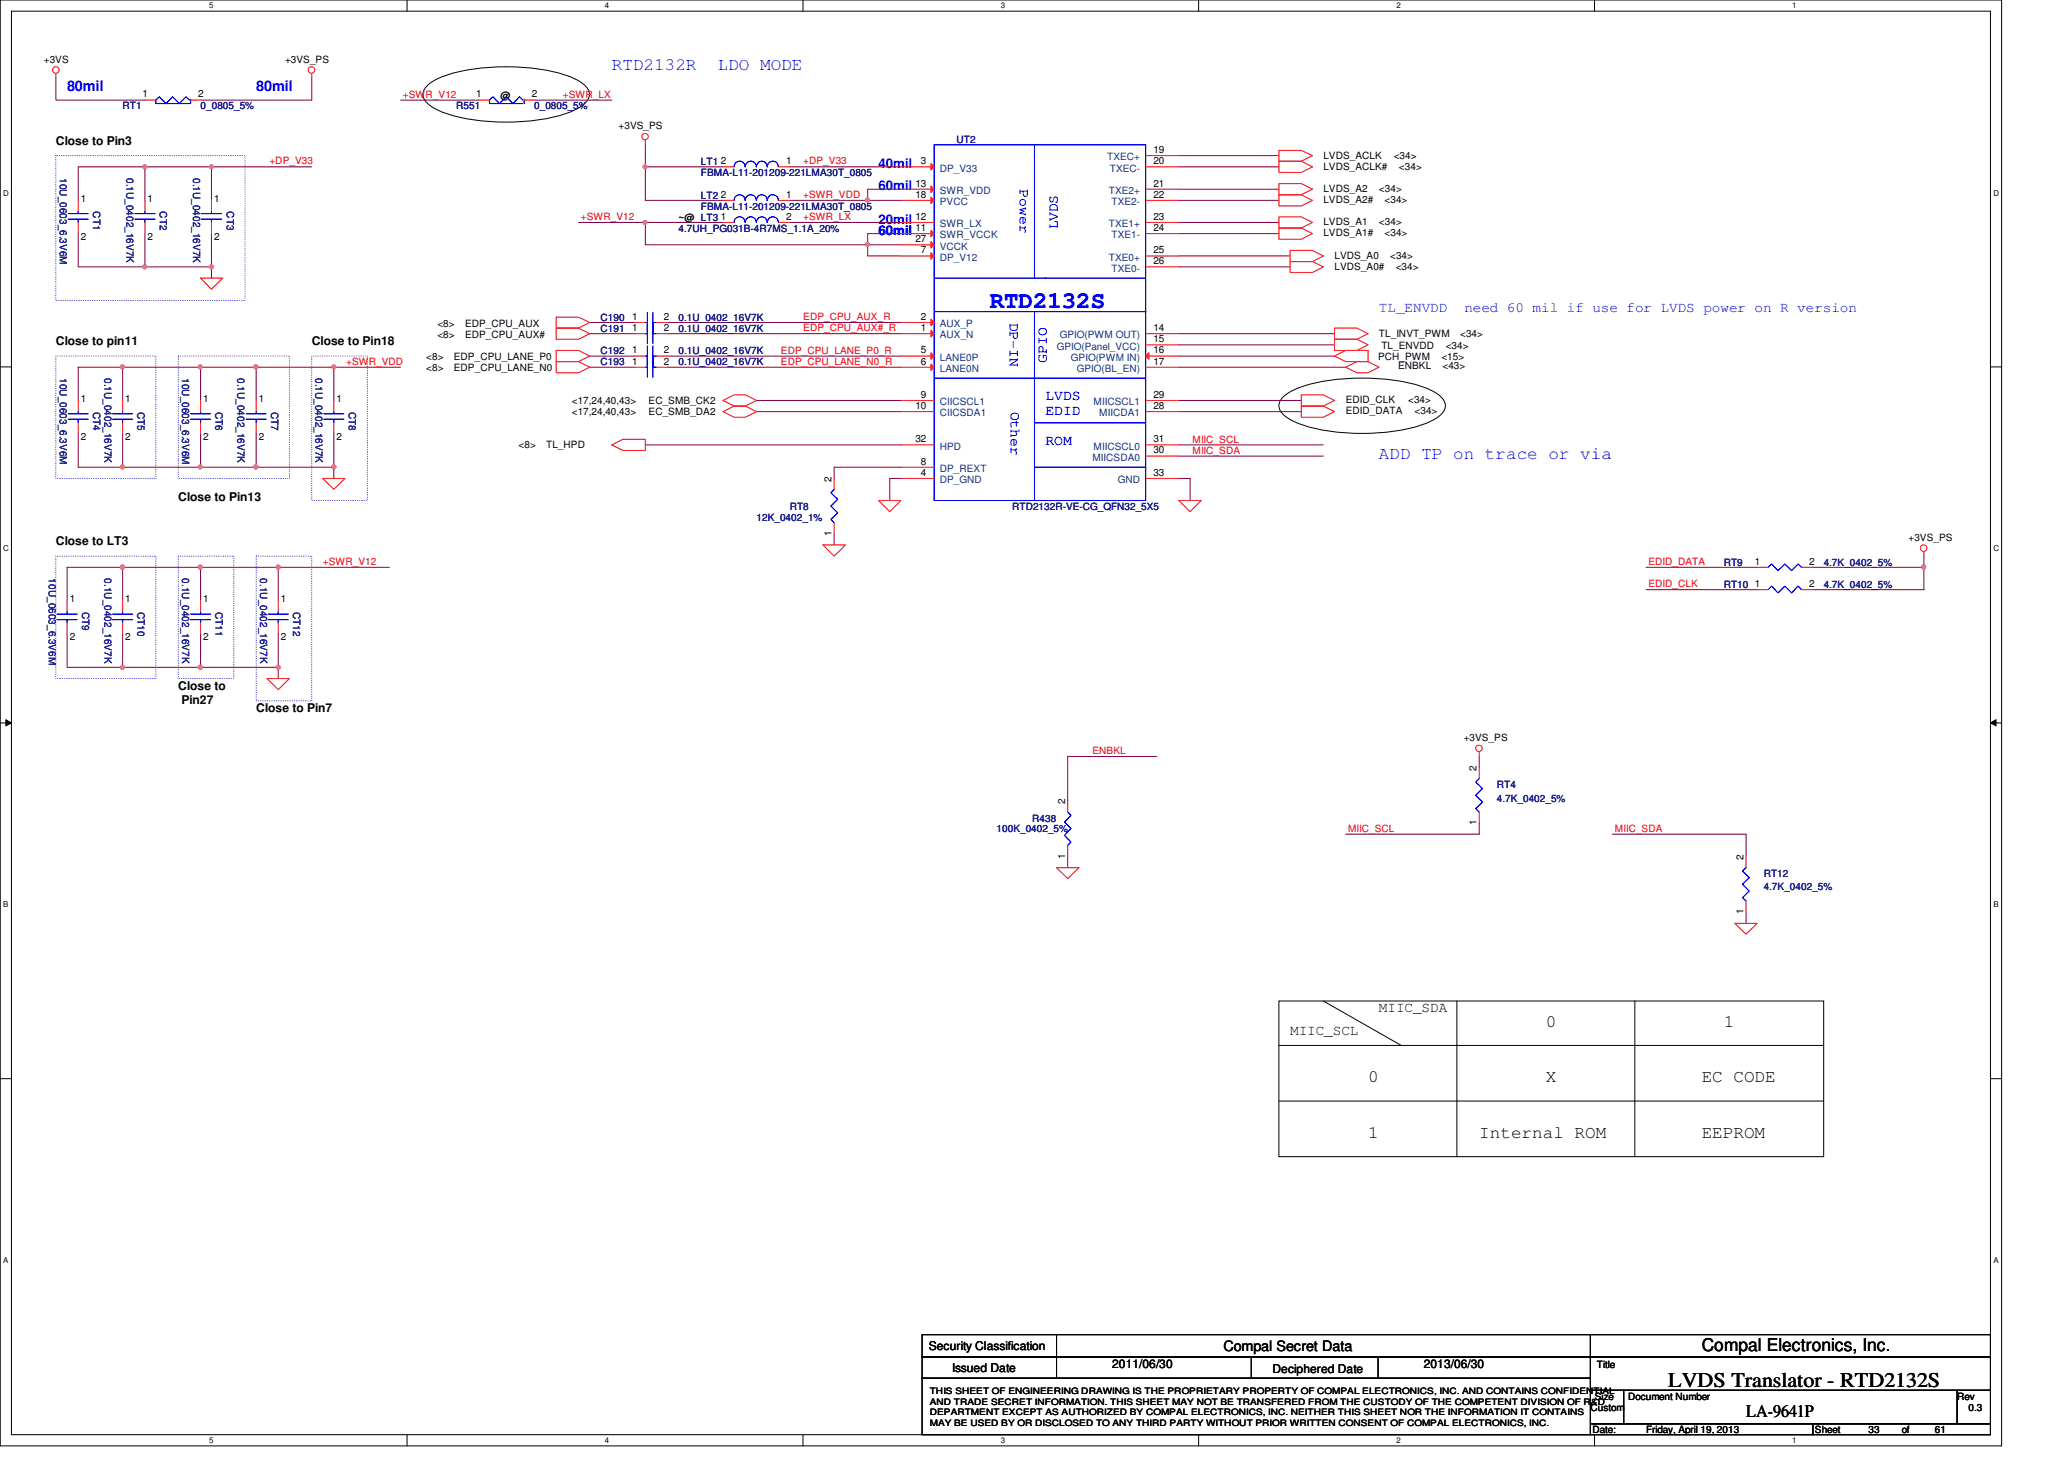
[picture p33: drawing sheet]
<svg xmlns="http://www.w3.org/2000/svg" width="297mm" height="210mm" viewBox="0 0 297 210" stroke-linecap="round" stroke-linejoin="round" font-family="sans-serif">
<defs><g id="words">
<text font-size="3.3" fill="#00f" x="142.4" y="44.4">RTD2132S</text>
<text font-size="3" x="240.1" y="199.6">LVDS Translator - RTD2132S</text>
<g font-size="2.5" fill="#00f">
<text x="88.1" y="10.1">RTD2132R</text>
<text x="103.3" y="10.1">LDO MODE</text>
<text x="198.5" y="66.1">ADD TP on trace or via</text>
</g>
<g font-size="2.5">
<text x="222.5" y="147.7">0</text>
<text x="248.1" y="147.7">1</text>
<text x="196.9" y="155.7">0</text>
<text x="222.5" y="155.7">X</text>
<text x="244.9" y="155.7">EC CODE</text>
<text x="196.9" y="163.7">1</text>
<text x="212.9" y="163.7">Internal ROM</text>
<text x="244.9" y="163.7">EEPROM</text>
<text x="244.9" y="194.3">Compal Electronics, Inc.</text>
<text x="251.3" y="203.9">LA-9641P</text>
</g>
<g font-size="2.1" fill="#00f">
<text x="9.6" y="13.1">80mil</text>
<text x="36.9" y="13.1">80mil</text>
<text x="146.8" y="27.2" transform="rotate(90 146.8 27.2)">Power</text>
<text x="152.2" y="33" transform="rotate(-90 152.2 33)">LVDS</text>
<text x="145.3" y="46.4" transform="rotate(90 145.3 46.4)">DP-IN</text>
<text x="198.5" y="44.8">TL_ENVDD</text>
<text x="210.7" y="44.8">need 60 mil if use for LVDS power on R version</text>
<text x="150.7" y="52.2" transform="rotate(-90 150.7 52.2)">GPIO</text>
<text x="145.5" y="59.2" transform="rotate(90 145.5 59.2)">Other</text>
<text x="150.4" y="57.6">LVDS</text>
<text x="150.4" y="59.8">EDID</text>
<text x="150.4" y="64">ROM</text>
</g>
<g font-size="2.1">
<text x="185.7" y="148.8">MIIC_SCL</text>
<text x="198.5" y="145.6">MIIC_SDA</text>
<text x="176.1" y="194.4">Compal Secret Data</text>
</g>
<g font-size="1.9" fill="#00f">
<text x="126.4" y="24.2">40mil</text>
<text x="126.4" y="27.4">60mil</text>
<text x="126.4" y="32.2">20mil</text>
<text x="126.4" y="33.8">60mil</text>
</g>
<g font-size="1.7">
<text x="8" y="20.8">Close to Pin3</text>
<text x="8" y="49.6">Close to pin11</text>
<text x="44.9" y="49.6">Close to Pin18</text>
<text x="25.7" y="72">Close to Pin13</text>
<text x="8" y="78.4">Close to LT3</text>
<text x="25.7" y="99.2">Close to</text>
<text x="26.1" y="101.3">Pin27</text>
<text x="36.9" y="102.4">Close to Pin7</text>
<text x="133.7" y="194.3">Security Classification</text>
<text x="137" y="197.3">Issued Date</text>
<text x="160.1" y="196.8">2011/06/30</text>
<text x="183.1" y="197.5">Deciphered Date</text>
<text x="204.9" y="196.8">2013/06/30</text>
</g>
<g font-size="1.4">
<text x="6.3" y="9.1">+3VS</text>
<text x="41" y="9.1">+3VS_PS</text>
<text x="20.5" y="14">1</text>
<text x="28.5" y="14">2</text>
<text x="68.5" y="14">1</text>
<text x="72" y="14.2">@</text>
<text x="76.5" y="14">2</text>
<text x="89" y="18.6">+3VS_PS</text>
<text x="103.8" y="23.6">2</text>
<text x="113.2" y="23.6">1</text>
<text x="132.5" y="23.6">3</text>
<text x="166" y="23.6">20</text>
<text x="166" y="22">19</text>
<text x="190.5" y="22.8">LVDS_ACLK</text>
<text x="200.6" y="22.8">&lt;34&gt;</text>
<text x="11.6" y="29">1</text>
<text x="21.2" y="29">1</text>
<text x="30.8" y="29">1</text>
<text x="103.8" y="28.4">2</text>
<text x="113.2" y="28.4">1</text>
<text x="131.7" y="28.4">18</text>
<text x="131.7" y="26.8">13</text>
<text x="166" y="28.4">22</text>
<text x="166" y="26.8">21</text>
<text x="190.5" y="29.2">LVDS_A2#</text>
<text x="190.5" y="27.6">LVDS_A2</text>
<text x="190.5" y="24.4">LVDS_ACLK#</text>
<text x="198.5" y="27.6">&lt;34&gt;</text>
<text x="199.3" y="29.2">&lt;34&gt;</text>
<text x="201.3" y="24.4">&lt;34&gt;</text>
<text x="11.6" y="34.5">2</text>
<text x="21.2" y="34.5">2</text>
<text x="30.8" y="34.5">2</text>
<text x="97.7" y="31.7">~@ LT3</text>
<text x="103.8" y="31.6">1</text>
<text x="113.2" y="31.6">2</text>
<text x="131.7" y="31.6">12</text>
<text x="131.7" y="33.2">11</text>
<text x="131.7" y="34.8">27</text>
<text x="166" y="33.2">24</text>
<text x="166" y="31.6">23</text>
<text x="190.5" y="34">LVDS_A1#</text>
<text x="190.5" y="32.4">LVDS_A1</text>
<text x="198.5" y="32.4">&lt;34&gt;</text>
<text x="199.3" y="34">&lt;34&gt;</text>
<text x="132.5" y="36.4">7</text>
<text x="166" y="38">26</text>
<text x="166" y="36.4">25</text>
<text x="192.1" y="37.2">LVDS_A0</text>
<text x="192.1" y="38.8">LVDS_A0#</text>
<text x="200.1" y="37.2">&lt;34&gt;</text>
<text x="200.9" y="38.8">&lt;34&gt;</text>
<text x="62.9" y="47">&lt;8&gt;</text>
<text x="66.9" y="47">EDP_CPU_AUX</text>
<text x="91" y="47.6">1</text>
<text x="91" y="46">1</text>
<text x="95.5" y="47.6">2</text>
<text x="95.5" y="46">2</text>
<text x="132.5" y="47.6">1</text>
<text x="132.5" y="46">2</text>
<text x="166" y="47.6">14</text>
<text x="61.3" y="51.8">&lt;8&gt;</text>
<text x="61.3" y="53.4">&lt;8&gt;</text>
<text x="62.9" y="48.6">&lt;8&gt;</text>
<text x="65.3" y="51.8">EDP_CPU_LANE_P0</text>
<text x="65.3" y="53.4">EDP_CPU_LANE_N0</text>
<text x="66.9" y="48.6">EDP_CPU_AUX#</text>
<text x="91" y="50.8">1</text>
<text x="91" y="52.5">1</text>
<text x="95.5" y="50.8">2</text>
<text x="95.5" y="52.5">2</text>
<text x="132.5" y="50.8">5</text>
<text x="132.5" y="52.5">6</text>
<text x="166" y="52.5">17</text>
<text x="166" y="49.2">15</text>
<text x="166" y="50.8">16</text>
<text x="198.3" y="51.8">PCH_PWM</text>
<text x="198.5" y="48.4">TL_INVT_PWM</text>
<text x="198.8" y="50.2">TL_ENVDD</text>
<text x="201.2" y="53">ENBKL</text>
<text x="207.4" y="51.8">&lt;15&gt;</text>
<text x="207.6" y="53">&lt;43&gt;</text>
<text x="208.1" y="50.2">&lt;34&gt;</text>
<text x="210.1" y="48.4">&lt;34&gt;</text>
<text x="11.6" y="57.8">1</text>
<text x="18" y="57.8">1</text>
<text x="29.2" y="57.8">1</text>
<text x="37.2" y="57.8">1</text>
<text x="48.4" y="57.8">1</text>
<text x="82.3" y="58.2">&lt;17,24,40,43&gt;</text>
<text x="82.3" y="59.8">&lt;17,24,40,43&gt;</text>
<text x="93.3" y="58.2">EC_SMB_CK2</text>
<text x="93.3" y="59.8">EC_SMB_DA2</text>
<text x="131.7" y="58.8">10</text>
<text x="132.5" y="57.2">9</text>
<text x="166" y="57.2">29</text>
<text x="166" y="58.8">28</text>
<text x="193.7" y="58">EDID_CLK</text>
<text x="193.7" y="59.6">EDID_DATA</text>
<text x="202.6" y="58">&lt;34&gt;</text>
<text x="203.6" y="59.6">&lt;34&gt;</text>
<text x="11.6" y="63.3">2</text>
<text x="18" y="63.3">2</text>
<text x="29.2" y="63.3">2</text>
<text x="37.2" y="63.3">2</text>
<text x="48.4" y="63.3">2</text>
<text x="74.6" y="64.4">&lt;8&gt;</text>
<text x="78.6" y="64.4">TL_HPD</text>
<text x="131.7" y="63.6">32</text>
<text x="166" y="63.6">31</text>
<text x="166" y="65.2">30</text>
<text x="119.7" y="69.3" transform="rotate(-90 119.7 69.3)">2</text>
<text x="132.5" y="66.8">8</text>
<text x="132.5" y="68.5">4</text>
<text x="166" y="68.5">33</text>
<text x="119.7" y="77.1" transform="rotate(-90 119.7 77.1)">1</text>
<text x="274.7" y="77.9">+3VS_PS</text>
<text x="252.6" y="81.2">1</text>
<text x="260.4" y="81.2">2</text>
<text x="10" y="86.6">1</text>
<text x="18" y="86.6">1</text>
<text x="29.2" y="86.6">1</text>
<text x="40.4" y="86.6">1</text>
<text x="252.6" y="84.5">1</text>
<text x="260.4" y="84.5">2</text>
<text x="10" y="92.1">2</text>
<text x="18" y="92.1">2</text>
<text x="29.2" y="92.1">2</text>
<text x="40.4" y="92.1">2</text>
<text x="210.6" y="106.6">+3VS_PS</text>
<text x="212.5" y="110.9" transform="rotate(-90 212.5 110.9)">2</text>
<text x="153.3" y="115.7" transform="rotate(-90 153.3 115.7)">2</text>
<text x="212.5" y="118.7" transform="rotate(-90 212.5 118.7)">1</text>
<text x="153.3" y="123.5" transform="rotate(-90 153.3 123.5)">1</text>
<text x="250.9" y="123.7" transform="rotate(-90 250.9 123.7)">2</text>
<text x="250.9" y="131.5" transform="rotate(-90 250.9 131.5)">1</text>
<text x="229.8" y="196.8">Title</text>
<text x="228.9" y="203">Custom</text>
<text x="229.5" y="201.4">Size</text>
<text x="234.3" y="201.4">Document Number</text>
<text x="281.7" y="201.4">Rev</text>
<text x="283.3" y="203">0.3</text>
<text x="229.2" y="206.2">Date:</text>
<text x="236.9" y="206.2">Friday, April 19, 2013</text>
<text x="261.2" y="206.2">Sheet</text>
<text x="268.9" y="206.2">33</text>
<text x="273.7" y="206.2">of</text>
<text x="278.5" y="206.2">61</text>
</g>
<g font-size="1.4" fill="#000080">
<text x="17.6" y="15.7">RT1</text>
<text x="28.9" y="15.7">0_0805_5%</text>
<text x="65.7" y="15.7">R551</text>
<text x="76.9" y="15.7">0_0805_5%</text>
<text x="100.9" y="23.7">LT1</text>
<text x="137.7" y="20.6">UT2</text>
<text x="8.6" y="25.6" transform="rotate(90 8.6 25.6)">10U_0603_6.3V6M</text>
<text x="18.2" y="25.6" transform="rotate(90 18.2 25.6)">0.1U_0402_16V7K</text>
<text x="27.8" y="25.6" transform="rotate(90 27.8 25.6)">0.1U_0402_16V7K</text>
<text x="100.9" y="28.6">LT2</text>
<text x="100.9" y="25.4">FBMA-L11-201209-221LMA30T_0805</text>
<text x="13.4" y="30.4" transform="rotate(90 13.4 30.4)">CT1</text>
<text x="23" y="30.4" transform="rotate(90 23 30.4)">CT2</text>
<text x="32.6" y="30.4" transform="rotate(90 32.6 30.4)">CT3</text>
<text x="97.7" y="33.4">4.7UH_PG031B-4R7MS_1.1A_20%</text>
<text x="100.9" y="30.2">FBMA-L11-201209-221LMA30T_0805</text>
<text x="86.4" y="47.8">C191</text>
<text x="86.4" y="46.2">C190</text>
<text x="97.7" y="47.8">0.1U_0402_16V7K</text>
<text x="97.7" y="46.2">0.1U_0402_16V7K</text>
<text x="86.4" y="51">C192</text>
<text x="86.4" y="52.6">C193</text>
<text x="97.7" y="51">0.1U_0402_16V7K</text>
<text x="97.7" y="52.6">0.1U_0402_16V7K</text>
<text x="8.6" y="54.4" transform="rotate(90 8.6 54.4)">10U_0603_6.3V6M</text>
<text x="13.4" y="59.2" transform="rotate(90 13.4 59.2)">CT4</text>
<text x="15" y="54.4" transform="rotate(90 15 54.4)">0.1U_0402_16V7K</text>
<text x="19.8" y="59.2" transform="rotate(90 19.8 59.2)">CT5</text>
<text x="26.2" y="54.4" transform="rotate(90 26.2 54.4)">10U_0603_6.3V6M</text>
<text x="31" y="59.2" transform="rotate(90 31 59.2)">CT6</text>
<text x="34.2" y="54.4" transform="rotate(90 34.2 54.4)">0.1U_0402_16V7K</text>
<text x="39" y="59.2" transform="rotate(90 39 59.2)">CT7</text>
<text x="45.4" y="54.4" transform="rotate(90 45.4 54.4)">0.1U_0402_16V7K</text>
<text x="50.2" y="59.2" transform="rotate(90 50.2 59.2)">CT8</text>
<text x="108.9" y="75">12K_0402_1%</text>
<text x="113.7" y="73.4">RT8</text>
<text x="145.7" y="73.4">RTD2132R-VE-CG_QFN32_5X5</text>
<text x="7" y="83.2" transform="rotate(90 7 83.2)">10U_0603_6.3V6M</text>
<text x="15" y="83.2" transform="rotate(90 15 83.2)">0.1U_0402_16V7K</text>
<text x="26.2" y="83.2" transform="rotate(90 26.2 83.2)">0.1U_0402_16V7K</text>
<text x="37.4" y="83.2" transform="rotate(90 37.4 83.2)">0.1U_0402_16V7K</text>
<text x="248.1" y="81.4">RT9</text>
<text x="262.5" y="81.4">4.7K_0402_5%</text>
<text x="11.8" y="88" transform="rotate(90 11.8 88)">CT9</text>
<text x="19.8" y="88" transform="rotate(90 19.8 88)">CT10</text>
<text x="31" y="88" transform="rotate(90 31 88)">CT11</text>
<text x="42.2" y="88" transform="rotate(90 42.2 88)">CT12</text>
<text x="248.1" y="84.6">RT10</text>
<text x="262.5" y="84.6">4.7K_0402_5%</text>
<text x="215.4" y="113.4">RT4</text>
<text x="143.4" y="119.8">100K_0402_5%</text>
<text x="148.5" y="118.2">R438</text>
<text x="215.4" y="115.3">4.7K_0402_5%</text>
<text x="253.8" y="126.2">RT12</text>
<text x="253.8" y="128.1">4.7K_0402_5%</text>
</g>
<g font-size="1.4" fill="#f00">
<text x="58" y="14.1">+SWR_V12</text>
<text x="81" y="14.1">+SWR_LX</text>
<text x="38.8" y="23.7">+DP_V33</text>
<text x="115.6" y="23.7">+DP_V33</text>
<text x="115.6" y="28.5">+SWR_VDD</text>
<text x="83.6" y="31.7">+SWR_V12</text>
<text x="115.6" y="31.7">+SWR_LX</text>
<text x="115.6" y="47.7">EDP_CPU_AUX#_R</text>
<text x="115.6" y="46.1">EDP_CPU_AUX_R</text>
<text x="49.8" y="52.5">+SWR_VDD</text>
<text x="112.4" y="50.9">EDP_CPU_LANE_P0_R</text>
<text x="112.4" y="52.5">EDP_CPU_LANE_N0_R</text>
<text x="171.6" y="63.7">MIIC_SCL</text>
<text x="171.6" y="65.3">MIIC_SDA</text>
<text x="46.5" y="81.3">+SWR_V12</text>
<text x="237.2" y="81.3">EDID_DATA</text>
<text x="237.2" y="84.5">EDID_CLK</text>
<text x="157.2" y="108.5">ENBKL</text>
<text x="194" y="119.7">MIIC_SCL</text>
<text x="232.4" y="119.7">MIIC_SDA</text>
</g>
<g font-size="1.4" fill="#004080">
<text x="159.3" y="23.1">TXEC+</text>
<text x="135.3" y="24.7">DP_V33</text>
<text x="135.3" y="29.5">PVCC</text>
<text x="135.3" y="27.9">SWR_VDD</text>
<text x="159.6" y="27.9">TXE2+</text>
<text x="159.7" y="24.7">TXEC-</text>
<text x="160" y="29.5">TXE2-</text>
<text x="135.3" y="32.7">SWR_LX</text>
<text x="135.3" y="34.3">SWR_VCCK</text>
<text x="135.3" y="35.9">VCCK</text>
<text x="159.6" y="32.7">TXE1+</text>
<text x="160" y="34.3">TXE1-</text>
<text x="135.3" y="37.5">DP_V12</text>
<text x="159.6" y="37.5">TXE0+</text>
<text x="160" y="39.1">TXE0-</text>
<text x="135.3" y="47.1">AUX_P</text>
<text x="135.3" y="48.7">AUX_N</text>
<text x="135.3" y="51.9">LANE0P</text>
<text x="135.3" y="53.5">LANE0N</text>
<text x="152.1" y="50.3">GPIO(Panel_VCC)</text>
<text x="152.5" y="48.7">GPIO(PWM OUT)</text>
<text x="154.1" y="51.9">GPIO(PWM IN)</text>
<text x="155" y="53.5">GPIO(BL_EN)</text>
<text x="135.3" y="58.3">CIICSCL1</text>
<text x="135.3" y="59.9">CIICSDA1</text>
<text x="157.4" y="58.3">MIICSCL1</text>
<text x="158.2" y="59.9">MIICDA1</text>
<text x="135.3" y="64.7">HPD</text>
<text x="157.4" y="64.7">MIICSCL0</text>
<text x="135.3" y="67.9">DP_REXT</text>
<text x="135.3" y="69.5">DP_GND</text>
<text x="157.2" y="66.3">MIICSDA0</text>
<text x="160.9" y="69.5">GND</text>
</g>
<g font-size="1.3">
<text x="133.8" y="200.6">THIS SHEET OF ENGINEERING DRAWING IS THE PROPRIETARY PROPERTY OF COMPAL ELECTRONICS, INC. AND CONTAINS CONFIDENTIAL</text>
<text x="133.8" y="202.1">AND TRADE SECRET INFORMATION. THIS SHEET MAY NOT BE TRANSFERED FROM THE CUSTODY OF THE COMPETENT DIVISION OF R&amp;D</text>
<text x="133.8" y="203.6">DEPARTMENT EXCEPT AS AUTHORIZED BY COMPAL ELECTRONICS, INC. NEITHER THIS SHEET NOR THE INFORMATION IT CONTAINS</text>
<text x="133.8" y="205.1">MAY BE USED BY OR DISCLOSED TO ANY THIRD PARTY WITHOUT PRIOR WRITTEN CONSENT OF COMPAL ELECTRONICS, INC.</text>
</g>
<g font-size="1.1">
<text x="30.1" y="1.1">5</text>
<text x="87" y="1.1">4</text>
<text x="144" y="1.1">3</text>
<text x="201" y="1.1">2</text>
<text x="257.9" y="1.1">1</text>
<text x=".5" y="28.2">D</text>
<text x="286.9" y="28.2">D</text>
<text x=".5" y="79.3">C</text>
<text x="286.9" y="79.3">C</text>
<text x=".5" y="130.6">B</text>
<text x="286.9" y="130.6">B</text>
<text x=".5" y="181.7">A</text>
<text x="286.9" y="181.7">A</text>
<text x="30.1" y="207.6">5</text>
<text x="87" y="207.6">4</text>
<text x="144" y="207.6">3</text>
<text x="201" y="207.6">2</text>
<text x="257.9" y="207.6">1</text>
</g>
</g></defs>
<path d="M0 0h288.1v208h-288.1zM1.6 1.6h284.9v204.8h-284.9z" fill="none" stroke="#000" stroke-width=".14"/>
<g fill="#fff">
<path d="M30.1 .2h.6v1.2h-.6z"/>
<path d="M30.1 206.6h.6v1.2h-.6z"/>
</g>
<path d="M58.6 0v1.6M58.6 206.4v1.6" fill="none" stroke="#000" stroke-width=".14"/>
<g fill="#fff">
<path d="M87 .2h.6v1.2h-.6z"/>
<path d="M87 206.6h.6v1.2h-.6z"/>
</g>
<path d="M115.6 0v1.6M115.6 206.4v1.6" fill="none" stroke="#000" stroke-width=".14"/>
<g fill="#fff">
<path d="M144 .2h.6v1.2h-.6z"/>
<path d="M144 206.6h.6v1.2h-.6z"/>
</g>
<path d="M172.5 0v1.6M172.5 206.4v1.6" fill="none" stroke="#000" stroke-width=".14"/>
<g fill="#fff">
<path d="M200.9 .2h.6v1.2h-.6z"/>
<path d="M200.9 206.6h.6v1.2h-.6z"/>
</g>
<path d="M229.5 0v1.6M229.5 206.4v1.6" fill="none" stroke="#000" stroke-width=".14"/>
<g fill="#fff">
<path d="M257.9 .2h.6v1.2h-.6z"/>
<path d="M257.9 206.6h.6v1.2h-.6z"/>
<path d="M.5 27.2h.7v1.2h-.7z"/>
<path d="M286.9 27.2h.7v1.2h-.7z"/>
<path d="M.5 78.4h.7v1.1h-.7z"/>
<path d="M286.9 78.4h.7v1.1h-.7z"/>
</g>
<path d="M0 52.8h1.6M286.5 52.8h1.6" fill="none" stroke="#000" stroke-width=".14"/>
<g fill="#fff">
<path d="M.5 129.6h.7v1.2h-.7z"/>
<path d="M286.9 129.6h.7v1.2h-.7z"/>
</g>
<path d="M0 104h1.6M.8 103.5l.8 .5-.8 .4zM286.5 104l.8-.5v.9zM286.5 104h1.6" fill="none" stroke="#000" stroke-width=".14"/>
<path d="M.8 103.5l.8 .5-.8 .4zM286.5 104l.8-.5v.9z" fill="#000"/>
<g fill="#fff">
<path d="M.5 180.8h.7v1.1h-.7z"/>
<path d="M286.9 180.8h.7v1.1h-.7z"/>
</g>
<path d="M61.3 12.5a10 10 0 0 1 5.5-2.3 32 32 0 0 1 14.5 .6 6.9 6.9 0 0 1 3.1 1.7 1.64 1.64 0 0 1-.5 2.6 14.4 14.4 0 0 1-6.4 2.1 29.4 29.4 0 0 1-14.1-1.2 4.3 4.3 0 0 1-2.4-1.9l-.1-.5 .1-.6zM184.5 57.3a10 10 0 0 1 5.5-2.4 32 32 0 0 1 14.5 .7 6.9 6.9 0 0 1 3.1 1.7 1.64 1.64 0 0 1-.5 2.6 14.4 14.4 0 0 1-6.4 2.1 29.4 29.4 0 0 1-14.2-1.2 4.3 4.3 0 0 1-2.3-1.9l-.1-.5 .1-.6zM0 155.2h1.6M184.1 158.4h78.4M184.1 150.4h78.4M184.1 144h78.4v22.4h-78.4zM190.4 144l11.3 6.4M209.7 144v22.4M235.3 144v22.4M286.5 155.2h1.6" fill="none" stroke="#000" stroke-width=".14"/>
<path d="M8 22.4h27.3v20.8h-27.3zM8 51.2h14.4v17.6h-14.4zM25.6 51.2h16.1v17.6h-16.1zM44.9 51.2h8v20.8h-8zM8 80h14.4v17.6h-14.4zM25.6 80h8v17.6h-8zM36.9 80h8v20.8h-8z" fill="none" stroke="#00f" stroke-width=".14" stroke-dasharray="0 .3"/>
<path d="M92.9 24v4.8h11.1M113.7 28.8h16M113.7 24h16M124.9 33.6v1.6h-32M169.7 49.6h22.4M120 67.2h9.7" fill="none" stroke="#800040" stroke-width=".14"/>
<circle cx="124.8" cy="28.8" r=".3" fill="#f0f"/>
<circle cx="124.8" cy="28.8" r=".3" fill="none" stroke="#f0f" stroke-width=".14"/>
<g fill="none" stroke="#800040" stroke-width=".14">
<path d="M92.9 20.8v3.2h11.1M113.7 32h16M129.7 27.2h-4.8v1.6M169.7 32h14.4M169.7 33.6h14.4M169.7 27.2h14.4M169.7 28.8h14.4M169.7 22.4h14.4M169.7 24h14.4M169.7 36.8h16M169.7 38.4h16M169.7 57.6h17.6"/>
<path d="M169.7 59.2h17.6M129.7 68.8h-1.7v3.2M169.7 68.8h1.6v3.2"/>
</g>
<circle cx="92.8" cy="24" r=".3" fill="#f0f"/>
<circle cx="92.8" cy="24" r=".3" fill="none" stroke="#f0f" stroke-width=".14"/>
<path d="M92.9 32h11.1M120 76.8v1.6" fill="none" stroke="#800040" stroke-width=".14"/>
<circle cx="92.8" cy="32" r=".3" fill="#f0f"/>
<circle cx="92.8" cy="32" r=".3" fill="none" stroke="#f0f" stroke-width=".14"/>
<path d="M83.3 32h9.6v3.2M124.9 35.2h4.8" fill="none" stroke="#800040" stroke-width=".14"/>
<circle cx="124.8" cy="35.2" r=".3" fill="#f0f"/>
<circle cx="124.8" cy="35.2" r=".3" fill="none" stroke="#f0f" stroke-width=".14"/>
<path d="M8 11.2v3.2h12.9M44.9 11.2v3.2M20.9 38.4h9.5M124.9 35.2v1.6h4.8M124.9 33.6h4.8M120 67.2v1.6M169.7 64h20.7M169.7 65.6h20.7" fill="none" stroke="#800040" stroke-width=".14"/>
<circle cx="20.8" cy="38.4" r=".3" fill="#f0f"/>
<circle cx="20.8" cy="38.4" r=".3" fill="none" stroke="#f0f" stroke-width=".14"/>
<path d="M20.9 24h9.5" fill="none" stroke="#800040" stroke-width=".14"/>
<circle cx="30.4" cy="24" r=".3" fill="#f0f"/>
<circle cx="30.4" cy="24" r=".3" fill="none" stroke="#f0f" stroke-width=".14"/>
<circle cx="20.8" cy="24" r=".3" fill="#f0f"/>
<circle cx="20.8" cy="24" r=".3" fill="none" stroke="#f0f" stroke-width=".14"/>
<path d="M11.3 24v4.8M11.3 33.6v4.8M30.4 33.6v4.8" fill="none" stroke="#800040" stroke-width=".14"/>
<circle cx="30.4" cy="38.4" r=".3" fill="#f0f"/>
<circle cx="30.4" cy="38.4" r=".3" fill="none" stroke="#f0f" stroke-width=".14"/>
<path d="M11.3 24h9.6v4.8M20.9 33.6v4.8h-9.6M30.4 38.4v1.6M44.9 24h-14.5v4.8M48 62.4v4.8" fill="none" stroke="#800040" stroke-width=".14"/>
<circle cx="48" cy="67.2" r=".3" fill="#f0f"/>
<circle cx="48" cy="67.2" r=".3" fill="none" stroke="#f0f" stroke-width=".14"/>
<path d="M36.9 62.4v4.8M48 67.2v1.6" fill="none" stroke="#800040" stroke-width=".14"/>
<circle cx="48" cy="67.2" r=".3" fill="#f0f"/>
<circle cx="48" cy="67.2" r=".3" fill="none" stroke="#f0f" stroke-width=".14"/>
<path d="M11.3 52.8h6.3M48 52.8h9.7M28.9 62.4v4.8" fill="none" stroke="#800040" stroke-width=".14"/>
<circle cx="48" cy="52.8" r=".3" fill="#f0f"/>
<circle cx="48" cy="52.8" r=".3" fill="none" stroke="#f0f" stroke-width=".14"/>
<path d="M36.9 52.8h11.1" fill="none" stroke="#800040" stroke-width=".14"/>
<circle cx="36.8" cy="52.8" r=".3" fill="#f0f"/>
<circle cx="36.8" cy="52.8" r=".3" fill="none" stroke="#f0f" stroke-width=".14"/>
<path d="M28.9 67.2h8" fill="none" stroke="#800040" stroke-width=".14"/>
<circle cx="36.8" cy="67.2" r=".3" fill="#f0f"/>
<circle cx="36.8" cy="67.2" r=".3" fill="none" stroke="#f0f" stroke-width=".14"/>
<circle cx="28.8" cy="67.2" r=".3" fill="#f0f"/>
<circle cx="28.8" cy="67.2" r=".3" fill="none" stroke="#f0f" stroke-width=".14"/>
<path d="M17.6 67.2h11.3" fill="none" stroke="#800040" stroke-width=".14"/>
<circle cx="17.6" cy="67.2" r=".31" fill="#f0f"/>
<circle cx="17.6" cy="67.2" r=".31" fill="none" stroke="#f0f" stroke-width=".14"/>
<path d="M17.6 52.8h11.3" fill="none" stroke="#800040" stroke-width=".14"/>
<circle cx="17.6" cy="52.8" r=".31" fill="#f0f"/>
<circle cx="17.6" cy="52.8" r=".31" fill="none" stroke="#f0f" stroke-width=".14"/>
<path d="M11.3 52.8v4.8M17.6 52.8v4.8M36.9 52.8h-8v4.8M48 52.8v4.8M11.3 62.4v4.8h6.3v-4.8" fill="none" stroke="#800040" stroke-width=".14"/>
<circle cx="36.8" cy="52.8" r=".3" fill="#f0f"/>
<circle cx="36.8" cy="52.8" r=".3" fill="none" stroke="#f0f" stroke-width=".14"/>
<circle cx="28.8" cy="52.8" r=".3" fill="#f0f"/>
<circle cx="28.8" cy="52.8" r=".3" fill="none" stroke="#f0f" stroke-width=".14"/>
<path d="M36.9 52.8v4.8M17.6 96h11.3" fill="none" stroke="#800040" stroke-width=".14"/>
<circle cx="28.8" cy="96" r=".3" fill="#f0f"/>
<circle cx="28.8" cy="96" r=".3" fill="none" stroke="#f0f" stroke-width=".14"/>
<path d="M9.6 91.2v4.8M17.6 91.2v4.8" fill="none" stroke="#800040" stroke-width=".14"/>
<circle cx="17.6" cy="96" r=".31" fill="#f0f"/>
<circle cx="17.6" cy="96" r=".31" fill="none" stroke="#f0f" stroke-width=".14"/>
<path d="M9.6 96h8M28.9 91.2v4.8M28.9 81.6h11.1v4.8" fill="none" stroke="#800040" stroke-width=".14"/>
<circle cx="40" cy="81.6" r=".31" fill="#f0f"/>
<circle cx="40" cy="81.6" r=".31" fill="none" stroke="#f0f" stroke-width=".14"/>
<circle cx="28.8" cy="81.6" r=".31" fill="#f0f"/>
<circle cx="28.8" cy="81.6" r=".31" fill="none" stroke="#f0f" stroke-width=".14"/>
<path d="M17.6 81.6h11.3v4.8" fill="none" stroke="#800040" stroke-width=".14"/>
<circle cx="17.6" cy="81.6" r=".32" fill="#f0f"/>
<circle cx="17.6" cy="81.6" r=".32" fill="none" stroke="#f0f" stroke-width=".14"/>
<path d="M9.6 86.4v-4.8h8v4.8M28.9 96h11.1v1.6M40 81.6h16" fill="none" stroke="#800040" stroke-width=".14"/>
<circle cx="40" cy="96" r=".3" fill="#f0f"/>
<circle cx="40" cy="96" r=".3" fill="none" stroke="#f0f" stroke-width=".14"/>
<circle cx="28.8" cy="96" r=".3" fill="#f0f"/>
<circle cx="28.8" cy="96" r=".3" fill="none" stroke="#f0f" stroke-width=".14"/>
<path d="M36.9 67.2h11.1M40 91.2v4.8" fill="none" stroke="#800040" stroke-width=".14"/>
<circle cx="36.8" cy="67.2" r=".3" fill="#f0f"/>
<circle cx="36.8" cy="67.2" r=".3" fill="none" stroke="#f0f" stroke-width=".14"/>
<path d="M169.7 48h22.4M169.7 51.2h22.4M276.9 81.6v3.2M212.9 118.4v1.6h-19.2M212.9 108.8v1.6" fill="none" stroke="#800040" stroke-width=".14"/>
<circle cx="276.8" cy="81.6" r=".31" fill="#f0f"/>
<circle cx="276.8" cy="81.6" r=".31" fill="none" stroke="#f0f" stroke-width=".14"/>
<g fill="none" stroke="#800040" stroke-width=".14">
<path d="M29 14.4h15.9M57.7 14.4h11.2M77 14.4h11M84.9 46.4h6.4M84.9 48h6.4M84.9 51.2h6.4M84.9 52.8h6.4M96 48h33.7M96 51.2h33.7M96 52.8h33.7M96 46.4h33.7M108.9 59.2h20.8"/>
<path d="M108.9 57.6h20.8M169.7 52.8h24M92.9 64h36.8M236.9 81.6h16M236.9 84.8h16M260.9 84.8h16M276.9 80v1.6h-16M166.4 108.8h-12.7v6.4M153.7 123.2v1.6M232.1 120h19.2v3.2M251.3 131.2v1.6"/>
</g>
<g fill="none" stroke="#f00" stroke-width=".14">
<path d="M8 10.6v.6M20.9 14.4h1.5M27.4 14.4h1.6M44.9 10.6v.6M92.9 20.1v.7M104 28.8h1.7M104 32h1.7M112 28.8h1.7M112 32h1.7M164.9 24h4.8M164.9 38.4h4.8M184.1 32.8h3.2l1.6 .8-1.6 .8h-3.2z"/>
<path d="M184.1 28h3.2l1.6 .8-1.6 .8h-3.2zM184.1 26.4h3.2l1.6 .8-1.6 .8h-3.2zM184.1 23.2h3.2l1.6 .8-1.6 .8h-3.2zM184.1 21.6h3.2l1.6 .8-1.6 .8h-3.2zM184.1 31.2h3.2l1.6 .8-1.6 .8h-3.2zM185.7 36h3.2l1.5 .8-1.5 .8h-3.2zM185.7 37.6h3.2l1.5 .8-1.5 .8h-3.2zM11.3 57.6v1.6M28.9 40h3.1l-1.6 1.6zM80 45.6h3.3l1.6 .8-1.6 .8h-3.3zM80 47.2h3.3l1.6 .8-1.6 .8h-3.3zM80 50.4h3.3l1.6 .8-1.6 .8h-3.3z"/>
<path d="M80 52h3.3l1.6 .8-1.6 .8h-3.3zM91.3 51.2h1.6M91.3 52.8h1.6M94.4 51.2h1.6M94.4 52.8h1.6M104 57.6l1.7-.8h1.6l1.6 .8-1.6 .8h-1.6zM104 59.2l1.7-.8h1.6l1.6 .8-1.6 .8h-1.6zM187.3 56.8h3.1l1.7 .8-1.7 .8h-3.1zM187.3 58.4h3.1l1.7 .8-1.7 .8h-3.1zM192.1 48.8h3.2l1.6 .8-1.6 .8h-3.2zM192.1 47.2h3.2l1.6 .8-1.6 .8h-3.2zM192.1 51.2l1.6-.8h3.2v1.6h-3.2z"/>
<path d="M193.7 52.8l1.6-.8h1.6l1.5 .8-1.5 .8h-1.6zM11.3 60.8v1.6M46.4 68.8h3.3l-1.7 1.6zM88 64l1.7-.8h3.2v1.6h-3.2zM118.4 78.4h3.3l-1.7 1.6zM120 75.2v1.6M120 68.8v1.6M126.4 72h3.3l-1.7 1.6zM169.7 72h3.2l-1.6 1.6zM276.9 79.4v.6M17.6 86.4v1.6M17.6 89.6v1.6"/>
<path d="M38.4 97.6h3.3l-1.7 1.6zM40 86.4v1.6M40 89.6v1.6M212.9 108.2v.6M152.1 124.8h3.2l-1.6 1.6zM249.7 132.8h3.2l-1.6 1.6zM251.3 129.6v1.6M251.3 123.2v1.6"/>
<circle cx="8" cy="10.1" r=".47"/>
<circle cx="44.8" cy="10.1" r=".47"/>
<circle cx="92.8" cy="19.7" r=".46"/>
<circle cx="276.8" cy="78.9" r=".47"/>
<circle cx="212.8" cy="107.7" r=".46"/>
</g>
<g fill="none" stroke="#000" stroke-width=".14">
<path d="M132.7 192h96.2v3.2h-96.2zM132.7 195.2h96.2v3.1h-96.2zM132.7 198.3h96.2v8.1h-96.2zM152.1 192v6.3M180.1 195.2v3.1M198.3 195.2v3.1M228.9 192h57.6v3.2h-57.6zM228.9 195.2h57.6v4.8h-57.6zM228.9 200h4.8v4.8h-4.8zM228.9 204.8h32v1.6h-32zM233.7 200h48v4.8h-48zM260.9 204.8h25.6v1.6h-25.6z"/>
<path d="M281.7 200h4.8v4.8h-4.8z"/>
</g>
<g fill="none" stroke="#00f" stroke-width=".14">
<path d="M27.3 14.4l-.6-.5-.9 1-1-1-.9 1-1-1-.5 .5v.5h4.9M27.4 14.3v.6M105.7 32a.78 .78 0 0 1 .7-.8 .78 .78 0 0 1 .8 .8M105.7 28.8a.78 .78 0 0 1 .7-.8 .78 .78 0 0 1 .8 .8M107.3 28.8a.78 .78 0 0 1 .7-.8 .78 .78 0 0 1 .8 .8M107.3 32a.78 .78 0 0 1 .7-.8 .78 .78 0 0 1 .8 .8M108.9 28.8a.76 .76 0 0 1 .7-.8 .76 .76 0 0 1 .8 .8M108.9 32a.76 .76 0 0 1 .7-.8 .76 .76 0 0 1 .8 .8M110.4 32a.78 .78 0 0 1 .8-.8 .78 .78 0 0 1 .8 .8M110.4 28.8a.78 .78 0 0 1 .8-.8 .78 .78 0 0 1 .8 .8M134.4 20.8h30.5v51.2h-30.5zM148.9 20.8v19.2"/>
<path d="M9.8 59.5h2.9M11.3 59.2v.3M92.9 51.2h.3M92.9 52.8h.3M93.2 49.8v2.9M93.2 51.4v2.9M94 49.8v2.9M94 51.4v2.9M94 51.2h.4M94 52.8h.4M134.4 54.4h30.5M134.4 44.8h30.5"/>
<path d="M134.4 40h30.5M148.9 44.8v27.2M9.8 60.3h2.9M11.3 60.3v.5M120 70.4l-.4 .5 1 .9-1 1 1 1-1 .9 .4 .5M148.9 67.2h16M148.9 60.8h16M16.2 89.2h2.9M16.2 88.3h2.9M17.6 88v.3M17.6 89.2v.4M38.6 89.2h2.9"/>
<path d="M38.6 88.3h2.9M40 88v.3M40 89.2v.4M251.3 124.8l-.5 .5 .9 1-.9 .9 .9 1-.9 1 .5 .4"/>
</g>
<path d="M134 23.5l.4 .5-.4 .5z" fill="#f00"/>
<path d="M129.7 24h4.7M134 23.5l.4 .5-.4 .5z" fill="none" stroke="#f00" stroke-width=".14"/>
<path d="M134 36.4l.4 .4-.4 .5z" fill="#f00"/>
<path d="M129.7 36.8h4.7M134 36.4l.4 .4-.4 .5zM164.9 33.6h4.8M129.7 57.6h4.7M164.9 48h4.8M129.7 67.2h4.7" fill="none" stroke="#f00" stroke-width=".14"/>
<path d="M134 47.5l.4 .5-.4 .5z" fill="#f00"/>
<path d="M164.9 28.8h4.8M164.9 27.2h4.8M129.7 48h4.7M134 47.5l.4 .5-.4 .5zM164.9 52.8h4.8M164.9 59.2h4.8" fill="none" stroke="#f00" stroke-width=".14"/>
<path d="M134 28.4l.4 .4-.4 .5z" fill="#f00"/>
<path d="M129.7 28.8h4.7M134 28.4l.4 .4-.4 .5z" fill="none" stroke="#f00" stroke-width=".14"/>
<path d="M134 45.9l.4 .5-.4 .5z" fill="#f00"/>
<path d="M129.7 32h4.7M164.9 22.4h4.8M164.9 32h4.8M164.9 36.8h4.8M129.7 46.4h4.7M134 45.9l.4 .5-.4 .5zM164.9 57.6h4.8M164.9 65.6h4.8M164.9 64h4.8" fill="none" stroke="#f00" stroke-width=".14"/>
<path d="M134 33.1l.4 .5-.4 .5z" fill="#f00"/>
<path d="M129.7 33.6h4.7M134 33.1l.4 .5-.4 .5zM164.9 49.6h4.8" fill="none" stroke="#f00" stroke-width=".14"/>
<path d="M134 34.8l.4 .4-.4 .5z" fill="#f00"/>
<path d="M129.7 35.2h4.7M134 34.8l.4 .4-.4 .5z" fill="none" stroke="#f00" stroke-width=".14"/>
<path d="M134 50.8l.4 .4-.4 .5z" fill="#f00"/>
<path d="M129.7 51.2h4.7M129.7 59.2h4.7M134 50.8l.4 .4-.4 .5z" fill="none" stroke="#f00" stroke-width=".14"/>
<path d="M164.9 51.2l.4-.4v.9z" fill="#f00"/>
<path d="M164.9 51.2l.4-.4v.9zM164.9 51.2h4.8" fill="none" stroke="#f00" stroke-width=".14"/>
<path d="M134 52.4l.4 .4-.4 .5z" fill="#f00"/>
<path d="M129.7 52.8h4.7M134 52.4l.4 .4-.4 .5zM164.9 68.8h4.8" fill="none" stroke="#f00" stroke-width=".14"/>
<path d="M134 26.8l.4 .4-.4 .5z" fill="#f00"/>
<g fill="none" stroke="#f00" stroke-width=".14">
<path d="M68.9 14.4h1.5M75.4 14.4h1.6M11.3 28.8v1.6M11.3 32v1.6M20.9 28.8v1.6M20.9 32v1.6M30.4 28.8v1.6M30.4 32v1.6M104 24h1.7M112 24h1.7M129.7 27.2h4.7M134 26.8l.4 .4-.4 .5z"/>
<path d="M17.6 57.6v1.6M28.9 57.6v1.6M36.9 57.6v1.6M48 57.6v1.6M91.3 48h1.6M91.3 46.4h1.6M94.4 48h1.6M94.4 46.4h1.6M17.6 60.8v1.6M28.9 60.8v1.6M36.9 60.8v1.6M48 60.8v1.6"/>
<path d="M129.7 64h4.7M129.7 68.8h4.7M9.6 86.4v1.6M9.6 89.6v1.6M28.9 86.4v1.6M28.9 89.6v1.6M252.9 81.6h1.6M252.9 84.8h1.6M259.3 81.6h1.6M259.3 84.8h1.6M153.7 115.2v1.6M212.9 116.8v1.6"/>
<path d="M212.9 110.4v1.6M153.7 121.6v1.6"/>
</g>
<g fill="none" stroke="#00f" stroke-width=".14">
<path d="M75.3 14.4l-.5-.5-1 1-1-1-.9 1-1-1-.5 .5v.5h4.9M75.4 14.3v.6M9.8 31.5h2.9M9.8 30.7h2.9M11.3 30.4v.3M11.3 31.5v.5M19.4 31.5h2.9M19.4 30.7h2.9M20.9 30.4v.3M20.9 31.5v.5M29 31.5h2.9M29 30.7h2.9"/>
<path d="M30.4 30.4v.3M30.4 31.5v.5M105.7 24a.78 .78 0 0 1 .7-.8 .78 .78 0 0 1 .8 .8M107.3 24a.78 .78 0 0 1 .7-.8 .78 .78 0 0 1 .8 .8M108.9 24a.76 .76 0 0 1 .7-.8 .76 .76 0 0 1 .8 .8M110.4 24a.78 .78 0 0 1 .8-.8 .78 .78 0 0 1 .8 .8M16.2 59.5h2.9M17.6 59.2v.3M27.4 59.5h2.9M28.9 59.2v.3M35.4 59.5h2.9M36.9 59.2v.3"/>
<path d="M46.6 59.5h2.9M48 59.2v.3M92.9 48h.3M92.9 46.4h.3M93.2 46.6v2.8M93.2 45v2.8M94 46.6v2.8M94 45v2.8M94 48h.4M94 46.4h.4M16.2 60.3h2.9M17.6 60.3v.5"/>
<path d="M27.4 60.3h2.9M28.9 60.3v.5M35.4 60.3h2.9M36.9 60.3v.5M46.6 60.3h2.9M48 60.3v.5M8.2 89.2h2.9M8.2 88.3h2.9M9.6 88v.3M9.6 89.2v.4M27.4 89.2h2.9M27.4 88.3h2.9"/>
<path d="M28.9 88v.3M28.9 89.2v.4M254.5 81.6l.5-.5 .9 1 1-1 .9 1 1-1 .5 .5M254.5 84.8l.5-.5 .9 1 1-1 .9 1 1-1 .5 .5M153.7 116.8l.4 .5-.9 1 .9 .9-.9 1 .9 1-.4 .4M212.9 112l-.5 .5 .9 .9-.9 1 .9 1-.9 .9 .5 .5"/>
</g>
<circle cx="124.8" cy="28.8" r=".3" fill="#f0f"/>
<circle cx="124.8" cy="28.8" r=".3" fill="none" stroke="#f0f" stroke-width=".14"/>
<circle cx="92.8" cy="24" r=".3" fill="#f0f"/>
<circle cx="92.8" cy="24" r=".3" fill="none" stroke="#f0f" stroke-width=".14"/>
<circle cx="92.8" cy="32" r=".3" fill="#f0f"/>
<circle cx="92.8" cy="32" r=".3" fill="none" stroke="#f0f" stroke-width=".14"/>
<circle cx="124.8" cy="35.2" r=".3" fill="#f0f"/>
<circle cx="124.8" cy="35.2" r=".3" fill="none" stroke="#f0f" stroke-width=".14"/>
<circle cx="20.8" cy="38.4" r=".3" fill="#f0f"/>
<circle cx="20.8" cy="38.4" r=".3" fill="none" stroke="#f0f" stroke-width=".14"/>
<circle cx="30.4" cy="24" r=".3" fill="#f0f"/>
<circle cx="30.4" cy="24" r=".3" fill="none" stroke="#f0f" stroke-width=".14"/>
<circle cx="20.8" cy="24" r=".3" fill="#f0f"/>
<circle cx="20.8" cy="24" r=".3" fill="none" stroke="#f0f" stroke-width=".14"/>
<circle cx="30.4" cy="38.4" r=".3" fill="#f0f"/>
<circle cx="30.4" cy="38.4" r=".3" fill="none" stroke="#f0f" stroke-width=".14"/>
<circle cx="48" cy="67.2" r=".3" fill="#f0f"/>
<circle cx="48" cy="67.2" r=".3" fill="none" stroke="#f0f" stroke-width=".14"/>
<circle cx="48" cy="67.2" r=".3" fill="#f0f"/>
<circle cx="48" cy="67.2" r=".3" fill="none" stroke="#f0f" stroke-width=".14"/>
<circle cx="48" cy="52.8" r=".3" fill="#f0f"/>
<circle cx="48" cy="52.8" r=".3" fill="none" stroke="#f0f" stroke-width=".14"/>
<circle cx="36.8" cy="52.8" r=".3" fill="#f0f"/>
<circle cx="36.8" cy="52.8" r=".3" fill="none" stroke="#f0f" stroke-width=".14"/>
<circle cx="36.8" cy="67.2" r=".3" fill="#f0f"/>
<circle cx="36.8" cy="67.2" r=".3" fill="none" stroke="#f0f" stroke-width=".14"/>
<circle cx="28.8" cy="67.2" r=".3" fill="#f0f"/>
<circle cx="28.8" cy="67.2" r=".3" fill="none" stroke="#f0f" stroke-width=".14"/>
<circle cx="17.6" cy="67.2" r=".31" fill="#f0f"/>
<circle cx="17.6" cy="67.2" r=".31" fill="none" stroke="#f0f" stroke-width=".14"/>
<circle cx="17.6" cy="52.8" r=".31" fill="#f0f"/>
<circle cx="17.6" cy="52.8" r=".31" fill="none" stroke="#f0f" stroke-width=".14"/>
<circle cx="36.8" cy="52.8" r=".3" fill="#f0f"/>
<circle cx="36.8" cy="52.8" r=".3" fill="none" stroke="#f0f" stroke-width=".14"/>
<circle cx="28.8" cy="52.8" r=".3" fill="#f0f"/>
<circle cx="28.8" cy="52.8" r=".3" fill="none" stroke="#f0f" stroke-width=".14"/>
<circle cx="28.8" cy="96" r=".3" fill="#f0f"/>
<circle cx="28.8" cy="96" r=".3" fill="none" stroke="#f0f" stroke-width=".14"/>
<circle cx="17.6" cy="96" r=".31" fill="#f0f"/>
<circle cx="17.6" cy="96" r=".31" fill="none" stroke="#f0f" stroke-width=".14"/>
<circle cx="40" cy="81.6" r=".31" fill="#f0f"/>
<circle cx="40" cy="81.6" r=".31" fill="none" stroke="#f0f" stroke-width=".14"/>
<circle cx="28.8" cy="81.6" r=".31" fill="#f0f"/>
<circle cx="28.8" cy="81.6" r=".31" fill="none" stroke="#f0f" stroke-width=".14"/>
<circle cx="17.6" cy="81.6" r=".32" fill="#f0f"/>
<circle cx="17.6" cy="81.6" r=".32" fill="none" stroke="#f0f" stroke-width=".14"/>
<circle cx="40" cy="96" r=".3" fill="#f0f"/>
<circle cx="40" cy="96" r=".3" fill="none" stroke="#f0f" stroke-width=".14"/>
<circle cx="28.8" cy="96" r=".3" fill="#f0f"/>
<circle cx="28.8" cy="96" r=".3" fill="none" stroke="#f0f" stroke-width=".14"/>
<circle cx="36.8" cy="67.2" r=".3" fill="#f0f"/>
<circle cx="36.8" cy="67.2" r=".3" fill="none" stroke="#f0f" stroke-width=".14"/>
<circle cx="276.8" cy="81.6" r=".31" fill="#f0f"/>
<circle cx="276.8" cy="81.6" r=".31" fill="none" stroke="#f0f" stroke-width=".14"/>
<use href="#words"/>
</svg>
